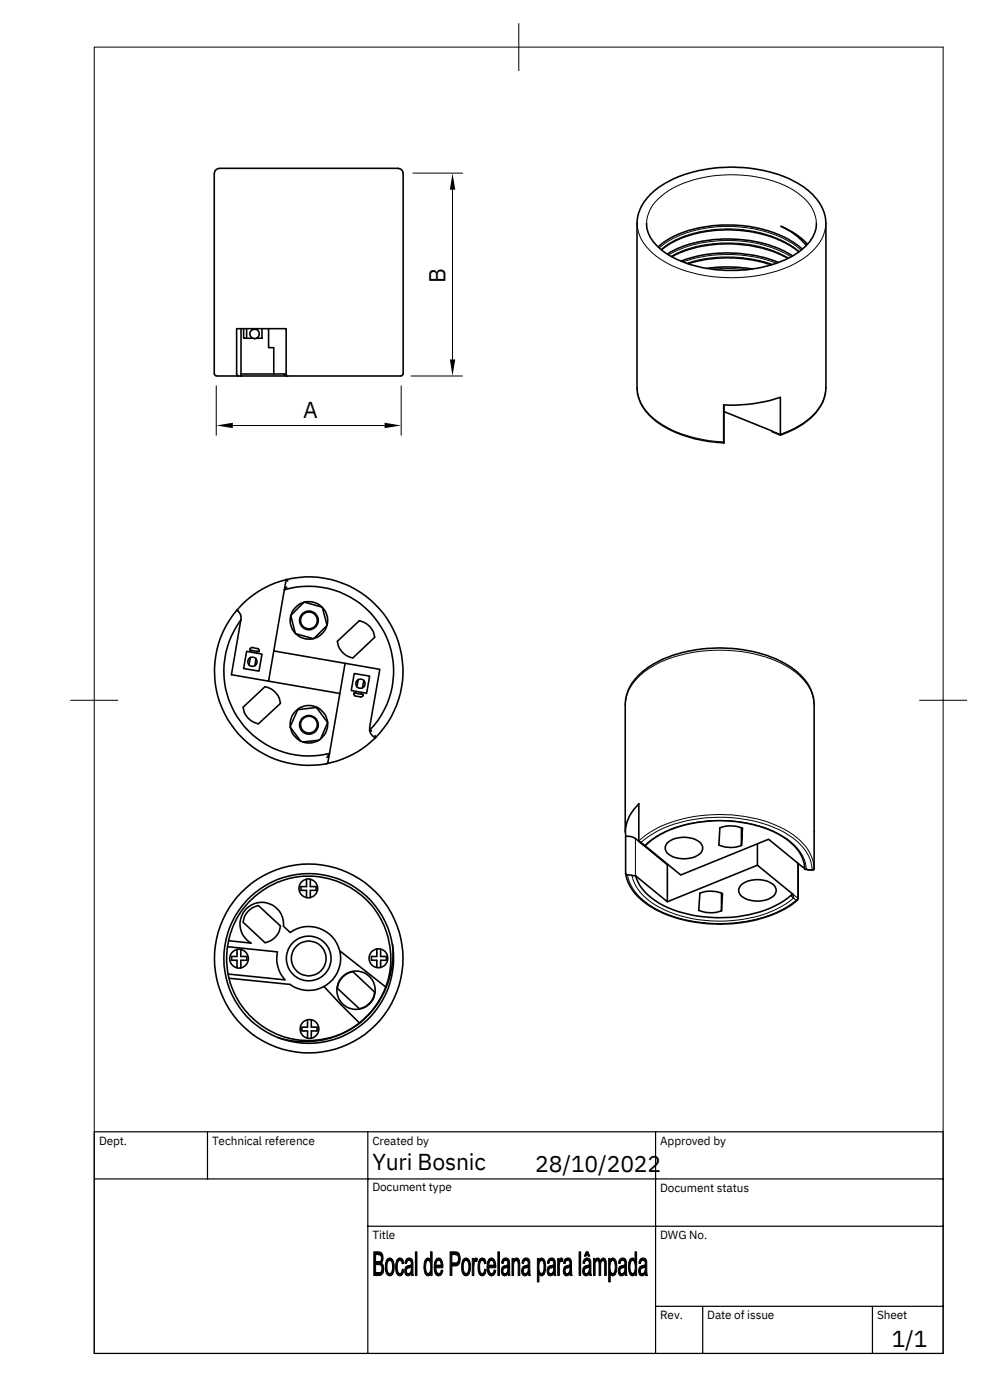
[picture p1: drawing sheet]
<svg xmlns="http://www.w3.org/2000/svg" width="210mm" height="297mm" viewBox="0 0 210 297" stroke-linecap="round" stroke-linejoin="round" font-family="sans-serif">
<defs><g id="words">
<g font-size="4.9">
<text x="94.5" y="60.1" transform="rotate(-90 94.5 60.1)">B</text>
<text x="64.3" y="88.8">A</text>
<text x="79" y="248.2">Yuri Bosnic</text>
<text x="113.6" y="248.6">28/10/2022</text>
<text x="189.2" y="285.8">1/1</text>
</g>
<g font-size="2.5">
<text x="21" y="243">Dept.</text>
<text x="45" y="243">Technical reference</text>
<text x="79" y="242.9">Created by</text>
<text x="140.1" y="243">Approved by</text>
<text x="79" y="252.7">Document type</text>
<text x="140.1" y="253">Document status</text>
<text x="79" y="263">Title</text>
<text x="140.1" y="263">DWG No.</text>
<text x="140.1" y="280">Rev.</text>
<text x="150.1" y="280">Date of issue</text>
<text x="186.1" y="280">Sheet</text>
</g>
</g></defs>
<g fill="none" stroke="#000" stroke-width=".34">
<path d="M45.5 36.7v42.7M46.5 35.8l-.5 .1-.4 .3-.1 .5M46.5 35.7h38M84.5 35.8l.5 .1 .4 .3 .1 .5M85.6 36.7v42.7M137.2 47.4a7.3 7.3 0 0 0 3.4 5.8 25.6 25.6 0 0 0 16.9 4.1 21.7 21.7 0 0 0 13.4-5 7 7 0 0 0 2.3-4.9M139.7 52.4l1.4-1.2 1.3-.8 1.5-.7 2.4-.8 5-1 4.6-.1 4.4 .5 4 1.1 2.7 1.2 2.1 1.3 1.2 1M140.3 53l1.3-.9 2.2-1.2 3.4-1.2 4.3-.8 3.7-.1 4.6 .4 3.3 .8 1.8 .7 2.1 1 2.5 1.8M141.6 53.9l2-1.1 2-.8a28.6 28.6 0 0 1 21.9 1.9l.7 .4M142.5 54.5a27.6 27.6 0 0 1 21.7-1.1l3 1.4M144.5 55.4l3.6-1.1 3.3-.5 3.7-.1 2.7 .2a29.2 29.2 0 0 1 7.4 1.8M146 56l2.3-.7 2.2-.3 4.3-.3 2.9 .2 2.2 .3 3.8 1"/>
<path d="M150 57l2.4-.3h3l4.2 .4M165.7 48.1a15.2 15.2 0 0 1 5.7 3.7M165.8 48l2 1.2 1.5 1.1 1.8 1.8M45.5 79.4l.4 .4M45.9 79.8h4.7M50.6 79.8h.5M51.1 69.8v10h9.7M51.1 79.4h9.2l.2 .3 .6 .1M51.7 69.8v2h.6v-2M52.3 71.8h1.3M54 71.8a.97 .97 0 0 1-.9-1.3 .97 .97 0 0 1 1.5-.4 .97 .97 0 0 1 .1 1.5l-.7 .3M54 71.9h.1"/>
<path d="M55.6 69.8v2h-1.2M57 69.8v4h1.1v5.6M61.1 79.8l-.4-.3v-9.7h-10.5v9.6l.1 .3 .3 .1M61.1 79.8h24M85.5 79.4l-.4 .4M153.6 87.3l10.2 4.2 .2 .2 1.6 .6M165.6 84.3a32 32 0 0 1-12 1.6v8.1v-8.1M165.6 84.3v8M165.6 92.3l3.5-1.5 2.7-1.9a9 9 0 0 0 3.5-6.6v-35.2l-.5-2.1a13.2 13.2 0 0 0-7.5-7.1 31.2 31.2 0 0 0-25.3 .5 11.6 11.6 0 0 0-6.5 7l-.3 1.7v35.2a9.7 9.7 0 0 0 5.1 7.8 27.6 27.6 0 0 0 13.3 3.9M50.2 129.5l.3 .2a1.96 1.96 0 0 1 .6 1.8v.1M51.1 131.6l-2 11.6 23 4M51.1 131.6a18 18 0 0 0-.6 20.8 18 18 0 0 0 19.4 7.5"/>
<path d="M52.3 138.2l3.3 .6-.6 3.6-3.3-.5zM53.1 139.5l-.3 1.6M53.4 138l-.1 .4M54.3 139.8l-.2 1.5M54.6 138.2l-.1 .4M54.7 137.6h-.3a.95 .95 0 0 0-1.3 .1M54.7 137.6l.3 .3v.4l-2-.3 .1-.2M58.1 138.2l-1.1 6.4M60.3 125.2a18 18 0 0 1 20.6 7.9 18 18 0 0 1-2.5 21.9M60.3 125.1l-2.2 13.1 22.5 3.9-2.2 12.3M61.1 123.3l-.4-.3-.4 2.1 .5-.5M64.5 127.8l3.9 1.1 1 3.8-2.8 2.9-3.9-1.1-1-3.9z"/>
<path d="M76.3 131.8a4 4 0 0 1 3.2 3.5M76.3 131.7l-4.7 4.4M79.5 135.2l-4.7 4.4a4 4 0 0 1-3.2-3.5M56.2 145.7l-4.6 4.4M56.3 145.7a4 4 0 0 1 3.2 3.6M59.5 149.3l-4.7 4.3a4 4 0 0 1-3.2-3.5M61.6 154.3l1.6-3.7 4-.5 2.3 3.3-1.5 3.5M61.6 154.3l2.2 3M67.7 157.1l-3.5 .4M69.9 159.9l-.5 .8M69.9 159.9l-.3 1.9-.3 .3M73.2 140.8l-3.3 19.1"/>
<path d="M75.1 147.2l.3 .5M75.1 147.3l.1-.2 1.9 .3-.1 .3-.4 .2M75.2 142.9l3.2 .6-.6 3.6-3.3-.6zM75.4 147.7l1.2 .2M75.6 146.7l-.1 .4M76 144.2l-.3 1.6M76.7 146.9v.5M77.2 144.4l-.3 1.6M78.4 155l.5 .1M78.4 155l.5 1 .8 .6M78.5 154.4l-.1 .6M79.6 156.1l.1 .5"/>
<path d="M79.7 156.6a20 20 0 0 0-5.3-32.1 20 20 0 0 0-28.7 15.3 20 20 0 0 0 23.6 22.3M79.7 156.6a20.5 20.5 0 0 1-10.4 5.5M132.7 176.6v-27.4l.3-1.8a11.4 11.4 0 0 1 6.1-6.7 31.1 31.1 0 0 1 23.3-1.7 16.1 16.1 0 0 1 9.4 6.9l.7 1.6 .3 1.7v35.2l-.2 .2h-.3M132.8 177.5v8l.3 .2 1.7 .2M132.8 177.5h.7l1.3 .4M134.8 177.9l6.8 5.6v7.9l-6.7-5.5M135.6 170.6v7.8l.1 .3 .4 .1M135.6 170.6a8.1 8.1 0 0 0-2.8 6.9M135.7 178.6l1.1 1a20.2 20.2 0 0 1 12.5-5.2 26.7 26.7 0 0 1 17.4 3.5 8.6 8.6 0 0 1 4.1 6.5l.4 .1M136.8 179.4v.2M136.9 179.5l7.6 6.2 18.6-7.6 7.2 5.9M141.6 178.9a5.8 5.8 0 0 1 7.1 0 1.65 1.65 0 0 1-.8 2.7 5.9 5.9 0 0 1-6.3-.6 1.54 1.54 0 0 1 0-2.1z"/>
<path d="M152.8 175.7a6.4 6.4 0 0 1 4.7 .1M152.8 175.7l-.3 3.6a6.4 6.4 0 0 0 4.8 .1M157.3 175.7v3.7l.2-3.7M160.7 179.1v4.5l7.5 6.1M51.6 195.7l4.6 4.4M51.6 195.7a4 4 0 0 1 3.2-3.5l4.7 4.4M59.5 196.6a4 4 0 0 1-3.2 3.5M60.1 196.6l1.4 1.3M60.2 196.6a4.6 4.6 0 0 0-6.8-4.6 4.6 4.6 0 0 0-.1 8.2l-4.8-.6M61.6 197.9a6.8 6.8 0 0 1 10.7 5.5 6.8 6.8 0 0 1-10.7 5.5l-13-1.3M65 186.6a1.99 1.99 0 0 1 2.4 1.9 1.99 1.99 0 0 1-2.4 2M65 186.6v1.6h-1.1v.8h1.1v1.5"/>
<path d="M65 186.6a1.99 1.99 0 0 0-1.6 1.9 1.99 1.99 0 0 0 1.6 2M65.8 186.6v1.6h1.3v.4a.33 .33 0 0 1-.2 .4 .33 .33 0 0 1-.3 0h-.8v1.5M132.8 185.4a10.6 10.6 0 0 0 5.7 7.3 31 31 0 0 0 20.8 2.8l1.1-.3a20.4 20.4 0 0 0 8.9-4.3v-.2M134.8 185.9h.1M134.9 185.8a10.5 10.5 0 0 0 6 6.4 28.5 28.5 0 0 0 24.5-.4l2.8-2.1M141.7 183.5h-.1M148.3 193.2a6.4 6.4 0 0 0 4.8 .1M148.5 189.6a6.4 6.4 0 0 1 4.8 0l-.2 3.7M148.5 189.5l-.2 3.7M153.1 189.5v3.8M157.2 187.9a5.8 5.8 0 0 1 7.1 0 1.65 1.65 0 0 1-.8 2.7 5.9 5.9 0 0 1-6.3-.6 1.54 1.54 0 0 1 0-2.1zM160.7 183.6l-19.1 7.8"/>
<path d="M168.2 189.7l.2 .9M169.4 183.2v7.5M170.3 184l.5 .3M170.9 184.5l.6 .1h1.1M48.3 200.9l10.6 1.1M50.3 201.5v1.5h-1.1v.8h1.1v1.6M51.1 201.5v1.5h.9a.28 .28 0 0 1 .4 .1 .28 .28 0 0 1 0 .3v.4h-1.3v1.6M58.9 202.1a7 7 0 0 0 1.6 5.9l-12.1-1.3M65.3 216.4h.8M65.3 216.4v1.6h-1.2v.3a.3 .3 0 0 0-.1 .3 .3 .3 0 0 0 .3 .2h1v1.6M65.3 216.4a1.99 1.99 0 0 0-1.3 3.1 1.99 1.99 0 0 0 3.3 0 1.99 1.99 0 0 0-1.2-3.1M66.1 216.4v1.6h.9a.26 .26 0 0 1 .3 .1 .26 .26 0 0 1 0 .3v.4h-1.2v1.6"/>
<path d="M68.8 209.4l3.5 3.8 4 3.9M71.6 209.7l4.7 4.4a4 4 0 0 0 3.2-3.5M71.6 209.7a4 4 0 0 1 3.2-3.5l4.7 4.4M72.2 201.9l9.7 7.6M76.5 216.9a17.4 17.4 0 0 0-4.1-29.5 17.4 17.4 0 0 0-24.2 17.5 17.4 17.4 0 0 0 26.9 13.1l1.4-1M76.5 217a19.2 19.2 0 0 1-17.5 3.2M80 201.4v1.6h-.8a.28 .28 0 0 0-.4 .1 .28 .28 0 0 0 0 .3v.4h1.2v1.5M80 205.3h.7M80.7 201.4a1.99 1.99 0 0 0-2.3 1.6 1.99 1.99 0 0 0 1.6 2.3M80.7 201.4a2 2 0 0 1 1.6 2 2 2 0 0 1-1.6 1.9M80.8 201.4v1.6h.9a.23 .23 0 0 1 .3 0 .23 .23 0 0 1 0 .3v.2a.34 .34 0 0 1-.2 .3 .34 .34 0 0 1-.4 0h-.6v1.5M83.3 200.5a19.4 19.4 0 0 1-6.8 16.5"/>
<path d="M88.3 265.7v5M105.8 265.7v5M123.1 265.7v5"/>
<circle cx="65.5" cy="131.7" r="1.99"/>
<circle cx="65.6" cy="131.7" r="1.78"/>
<circle cx="65.6" cy="131.7" r="4"/>
<circle cx="53.6" cy="140.4" r=".99"/>
<circle cx="65.5" cy="153.8" r="1.99"/>
<circle cx="65.6" cy="153.8" r="1.78"/>
<circle cx="65.6" cy="153.7" r="4"/>
<circle cx="76.5" cy="145.1" r=".99"/>
<circle cx="50.7" cy="203.5" r="1.99"/>
<circle cx="65.5" cy="203.4" r="20"/>
<circle cx="65.5" cy="203.4" r="3.7"/>
<circle cx="65.5" cy="203.4" r="4.8"/>
<circle cx="65.5" cy="203.4" r="18"/>
<circle cx="75.5" cy="210.1" r="4.1"/>
</g>
<g fill="none" stroke="#000" stroke-width=".21">
<path d="M20 10h180.1v277.2h-180.1zM110.1 5v10M87.6 36.7h10.5M96 40.3v36M137.2 47.4a8 8 0 0 1 3.9-6.4 26 26 0 0 1 16.8-3.8 21 21 0 0 1 12.9 5.1 7.5 7.5 0 0 1 2.4 5.1M139.9 52.6l1.2-1 1.7-1 4.1-1.6 4.2-.8 4.5-.1 4.4 .5 4.1 1.1 1.9 .8 1.8 1 2.2 1.6M140.3 53l1.6-1.3 1.5-.8 3-1.2 4.5-.9 4.4-.2 2.4 .1 2.6 .5 3.5 .9 2.9 1.3 1.7 1.1 1.2 .9M141.9 54.1a27 27 0 0 1 18.7-2.4 23.9 23.9 0 0 1 7.2 2.8M142.4 54.4a25.3 25.3 0 0 1 15.4-2.7 24.1 24.1 0 0 1 9.5 3.1M145 55.6l2.5-.8 2.1-.4 2.6-.3 3.6-.1 4.8 .6 2.7 .7 1.4 .6M145.7 55.9l2.7-.8 2.5-.4 4.8-.2 4.1 .5 4.1 1.1M151.2 57.1a34.6 34.6 0 0 1 7.2 .2"/>
<path d="M175.2 47.4a9.5 9.5 0 0 1-4.9 7.6 29.6 29.6 0 0 1-19.3 3.7 23.8 23.8 0 0 1-12.6-5 8.3 8.3 0 0 1-3.2-6.3M87.2 79.8h10.9M45.9 81.9v10.5M49.4 90.3h32.2M85.1 81.9v10.5M135.2 82.3a9.6 9.6 0 0 0 5.3 7.8 27.5 27.5 0 0 0 13.1 3.7M163.8 91.5l1.8 .7M175.2 82.3a8.9 8.9 0 0 1-4 6.9l-2.5 1.7-3.1 1.3M15 148.6h10M132.7 149.5a9.5 9.5 0 0 1 4.9-7.5 29.6 29.6 0 0 1 19.4-3.8 23.8 23.8 0 0 1 12.5 5.1 8.3 8.3 0 0 1 3.2 6.2M195.1 148.6h10M134.8 177.9v8"/>
<path d="M135.6 178.4a24.9 24.9 0 0 1 15.7-5.5 28 28 0 0 1 16.9 4.2 9.2 9.2 0 0 1 4.5 7.3M133.2 185.7a10.2 10.2 0 0 0 5.4 6.8 30.5 30.5 0 0 0 21 2.8 20.8 20.8 0 0 0 9.3-4.3M134.1 185.8a10.3 10.3 0 0 0 5.9 6.8 29.3 29.3 0 0 0 25.8-.2l2.6-1.8M167.8 190.1l1.1 1M168.9 191h.3M169.3 183.2v7.4l-1.1-.9M169.3 190.7l-.1-.1-.3 .4M171.1 184.5a9 9 0 0 0-4.9-6.9 27.6 27.6 0 0 0-18.1-3.1 20.6 20.6 0 0 0-11.3 4.9l-.7-.6a23.5 23.5 0 0 1 13.5-5.2 28.8 28.8 0 0 1 17.7 3.6 9.4 9.4 0 0 1 5 7.4M171.2 184.4l1.1 .1M79.3 265.7h1.3l.4 .3 .2 .3h-1.5v1.5l1.4 .1a.3 .3 0 0 0 .1 .5h-1.5v1.7l1.6 .1-.2 .2-.4 .3h-1.4zM80.3 266.3h.9l.1 .3v.8l-.2 .5-1.4-.1h.6a.77 .77 0 0 0 .6-.8 .77 .77 0 0 0-.6-.7zM80.3 268.4h.9l.2 .7-.1 1.1-1.6-.1h.7a.97 .97 0 0 0 .4-1.6z"/>
<path d="M82 267.5h.7a1.55 1.55 0 0 0-.6 1.9l.3 .7 .3 .2h-.7l-.2-.5v-1.5zM82.2 267.2a.91 .91 0 0 1 1 0 .91 .91 0 0 1 .4 .9v.5a2.05 2.05 0 0 1-.8 2.2l-.5-.1-.3-.4h.7a1.99 1.99 0 0 0 .5-2.4l-.4-.4h-.8zM84.2 270.3l.9-.1 .3-.8h.3a1 1 0 0 1-1.1 1.3zM84.4 267.2a.68 .68 0 0 1 1.1 .3h-.6a1.17 1.17 0 0 0-.6 1.4 1.22 1.22 0 0 0 .6 1.4h-.7l-.2-.9a3.4 3.4 0 0 1 .4-2.2zM84.9 267.5h.6l.2 .6-.4 .1-.1-.5zM86.1 268.9h1.1a1.15 1.15 0 0 0-1 .8l.2 .6h.8a.74 .74 0 0 1-.9 .4 .74 .74 0 0 1-.4-1zM86.1 267.5h.7l-.3 .1-.2 .6-.4-.1zM86.3 267.2a.82 .82 0 0 1 1-.1 .82 .82 0 0 1 .3 .9l.1 2.7h-.3l-.1-.4h-.4l.3-.5 .1-.9h-1.1l.3-.3a.61 .61 0 0 0 .8-.3 .61 .61 0 0 0-.3-.8h-.9zM86.7 270.3h.6zM88.1 265.7h.4v5h-.4zM90.2 270.3h1.2a.6 .6 0 0 1-.6 .5 .6 .6 0 0 1-.6-.5zM90.4 267.2l.5-.2 .5 .5h-.5a1.9 1.9 0 0 0-.5 2.2l.5 .6h-.7l-.2-1.1 .1-1.4z"/>
<path d="M91.4 265.7h.3v5h-.3v-.4h-.4a2.43 2.43 0 0 0-.1-2.8h.5zM92.4 270.3h.9l.3-.8 .4 .1a.95 .95 0 0 1-1.3 1.1zM92.4 267.5h.7l-.4 .2-.2 .9h1.5v.5h-1.5l.2 .9 .4 .3h-.7l-.2-.6v-1.4zM92.6 267.2a.83 .83 0 0 1 .9 0 .83 .83 0 0 1 .4 .8l.1 .6h-1.5h1.1l-.2-1-1-.1zM95.5 265.7h1.5l.5 .6h-1.6v1.8h1.6l-.5 .5-1.1 .1v2h-.4zM96.6 266.3h.9a2.38 2.38 0 0 1 0 1.8h-1.6h.7a1.02 1.02 0 0 0 .4-1.7zM98.2 267.5h.7a1.55 1.55 0 0 0-.6 1.9l.3 .7 .3 .2h-.7l-.2-.5v-1.5zM98.4 267.2a.91 .91 0 0 1 1 0 .91 .91 0 0 1 .4 .9v.5a2.05 2.05 0 0 1-.8 2.2l-.5-.1-.3-.4h.7a1.99 1.99 0 0 0 .5-2.4l-.4-.4h-.8zM100.2 267.1h.4v.5h.4l-.2 .1-.2 .5v2.5h-.4zM100.8 267l.5 .1-.1 .7-.6-.2zM101.7 270.3h.8l.3-.9h.4a1.12 1.12 0 0 1-1 1.4zM101.9 267.2a.68 .68 0 0 1 1.1 .3h-.6a1.4 1.4 0 0 0-.6 1.7l.1 .8 .4 .3h-.6l-.3-1.1a2.9 2.9 0 0 1 .5-2z"/>
<path d="M102.4 267.5h.6l.1 .6-.3 .1-.2-.5zM103.6 267.5h.7l-.4 .2-.2 .9h1.5v.5h-1.5l.2 .9 .4 .3h-.7l-.1-.3-.1-1.4zM103.6 270.3h.9l.2-.3 .1-.5 .4 .1a.95 .95 0 0 1-1.3 1.1zM103.9 267.1a.91 .91 0 0 1 1 .1 .91 .91 0 0 1 .3 .9v.5h-1.5h1.1v-.6l-.3-.5h-.9zM105.6 265.7h.4v5h-.4zM106.6 267.5h.7l-.3 .1-.2 .6-.4-.1zM106.6 268.9h1.1a1.15 1.15 0 0 0-1 .8l.3 .6h.8a.75 .75 0 0 1-1 .4 .75 .75 0 0 1-.4-.9zM106.9 267.1a.87 .87 0 0 1 1 .1 .87 .87 0 0 1 .2 1l.1 2.5h-.3l-.1-.4h-.4l.3-.5 .1-.9h-1.1l.2-.2a.68 .68 0 0 0 .7-.3 .68 .68 0 0 0 0-.8l-1-.1zM107.2 270.3h.6zM108.6 267.1h.3v.5h.4l-.3 .9v2.2h-.4zM109 267.5h.5zM109.3 267.1a.73 .73 0 0 1 .8 .1 .73 .73 0 0 1 .2 .8v2.7h-.3l-.1-2.8-.3-.4h-.6z"/>
<path d="M110.9 267.5h.7l-.4 .2-.1 .5-.3-.1zM110.9 268.9h1.1a1.15 1.15 0 0 0-.9 .8l.2 .6h.7a.74 .74 0 0 1-.9 .4 .74 .74 0 0 1-.4-1zM111.2 267.1a.84 .84 0 0 1 1 .1 .84 .84 0 0 1 .2 1l.1 2.5h-.3l-.1-.4h-.4l.3-.5 .1-.9h-1.1l.2-.2a.68 .68 0 0 0 .8-.3 .68 .68 0 0 0 0-.8l-1.1-.1zM111.4 270.3h.7zM114 267.1h.4v.4l.3 .1a2.66 2.66 0 0 0 0 2.7h.8h-1.1v1.8h-.4zM114.4 270.3h1.1a.58 .58 0 0 1-.6 .5 .58 .58 0 0 1-.5-.5zM114.4 267.4l.5 .1-.2 .1-.3-.1zM114.7 267.1a.88 .88 0 0 1 1 1.1l.1 1.4-.3 .7h-.6a1.73 1.73 0 0 0 .5-1.9l-.3-.9-.7-.1zM116.3 268.9h1.1a1.15 1.15 0 0 0-1 .8l.3 .6h.8a.74 .74 0 0 1-1 .4 .74 .74 0 0 1-.4-1zM116.3 267.5h.7l-.3 .1-.2 .6-.4-.1zM116.5 267.2a.82 .82 0 0 1 1-.1 .82 .82 0 0 1 .3 .9l.1 2.7h-.3l-.1-.4h-.4l.3-.5 .1-.9h-1.1l.3-.3a.61 .61 0 0 0 .8-.3 .61 .61 0 0 0-.3-.8h-.9zM116.9 270.3h.6z"/>
<path d="M118.4 267.1h.2v.5h.5l-.3 .2-.1 .4v2.5h-.3zM118.9 267l.5 .1-.1 .7-.7-.2zM119.7 267.5h.8a.59 .59 0 0 0-.6 .7l-.3-.1zM119.8 268.9h1.1a1.15 1.15 0 0 0-1 .8l.1 .5 .9 .1a.74 .74 0 0 1-1 .4 .74 .74 0 0 1-.4-1zM120 267.1a.84 .84 0 0 1 1.1 .1 .84 .84 0 0 1 .2 1l.1 2.5h-.4v-.4h-.4l.3-.5v-.9h-1.1l.3-.2a.68 .68 0 0 0 .7-.3 .68 .68 0 0 0 0-.8l-1.1-.1zM120.3 270.3h.7zM122.9 265.7h.3v5h-.3zM123.9 267.5h.7a.59 .59 0 0 0-.6 .7l-.3-.1zM123.9 268.9h1.1a1.14 1.14 0 0 0-1 .8l.3 .6h.7a.74 .74 0 0 1-1 .4 .74 .74 0 0 1-.4-1l.1-.4zM124.1 267.2a.82 .82 0 0 1 .9-.1 .82 .82 0 0 1 .4 .9l.1 2.7h-.4v-.4h-.5l.4-.6v-.8h-1.1l.3-.2a.66 .66 0 0 0 .7-.3 .66 .66 0 0 0 0-.8l-1-.1zM124.4 265.7h.4l-.4 .9h-.4zM124.4 270.3h.7z"/>
<path d="M124.8 265.7l.4 .9h-.4l-.2-.5zM125.9 267.1h.3v.5h.3l-.2 .6v2.5h-.4zM126.3 267.5h.4l-.5 .1zM126.5 267.1l.6-.1 .3 .6-1.1-.1zM127 267.6l.9-.1-.3 .3-.1 .4v2.5h-.4zM127.7 267.1a.64 .64 0 0 1 .7 .1 .64 .64 0 0 1 .2 .6v2.9h-.3v-2.6l-.2-.5-.6-.1zM129.2 267.1h.3v.4l.3 .1a2.43 2.43 0 0 0 .1 2.7h.7h-1.1v1.8h-.3zM129.5 270.3h1.1a.58 .58 0 0 1-.5 .5 .58 .58 0 0 1-.6-.5zM129.5 267.4l.5 .1-.2 .1-.3-.1zM129.7 267.1a.81 .81 0 0 1 .8 .1 .81 .81 0 0 1 .3 .8l.1 1.3-.2 .8-.1 .2h-.6a2.09 2.09 0 0 0 .5-2.3l-.3-.5-.7-.1zM131.4 267.5h.7a.59 .59 0 0 0-.5 .7l-.4-.1zM131.5 268.9h1a1.15 1.15 0 0 0-.9 .8l.1 .5 .8 .1a.74 .74 0 0 1-.9 .4 .74 .74 0 0 1-.4-1z"/>
<path d="M131.7 267.1a.84 .84 0 0 1 1 .1 .84 .84 0 0 1 .2 1l.2 2.5h-.4l-.1-.4h-.4l.3-.5 .1-.9h-1.1l.2-.2a.68 .68 0 0 0 .8-.3 .68 .68 0 0 0 0-.8l-1.1-.1zM132 270.3h.6zM133.6 270.3h1.2a.6 .6 0 0 1-.6 .5 .6 .6 0 0 1-.6-.5zM133.9 267.1l.4-.1 .5 .5h-.6a1.98 1.98 0 0 0-.4 2.2l.2 .5 .2 .1h-.6l-.2-1.2a2.71 2.71 0 0 1 .5-2zM134.8 265.7h.3v5h-.3v-.4h-.4a2.34 2.34 0 0 0-.1-2.8h.5zM135.7 267.5h.7a.59 .59 0 0 0-.5 .7l-.3-.1zM135.8 268.9h1.1a1.15 1.15 0 0 0-1 .8l.1 .5 .9 .1a.74 .74 0 0 1-1 .4 .74 .74 0 0 1-.4-1zM135.9 267.2a.86 .86 0 0 1 1.1 0 .86 .86 0 0 1 .3 1l.1 2.5h-.4v-.4h-.5l.3-.4 .1-1h-1.1l.3-.2a.68 .68 0 0 0 .7-.3 .68 .68 0 0 0 0-.8l-1.1-.1zM136.3 270.3h.7z"/>
</g>
<path d="M20 240.2h180.1v47h-180.1zM20 250.2h180.1M44 240.2v10M78.1 240.2v47M139.1 240.2v47M78.1 260.3h122M139.1 277.2h61M149.1 277.2v10M185.1 277.2v10" fill="none" stroke="#000" stroke-width=".25"/>
<g fill="#000">
<path d="M96 36.7l.6 3.6h-1.1zM95.5 76.3h1.1l-.6 3.5zM45.9 90.3l3.5-.6v1.2zM81.6 89.7l3.5 .6-3.5 .6z"/>
<path d="M79.3 265.7h1.3l.4 .3 .2 .3h-1.5v1.5l1.4 .1a.3 .3 0 0 0 .1 .5h-1.5v1.7l1.6 .1-.2 .2-.4 .3h-1.4z" fill-rule="evenodd"/>
<path d="M79.3 265.7h1.3l.4 .3 .2 .3h-1.5v1.5l1.4 .1a.3 .3 0 0 0 .1 .5h-1.5v1.7l1.6 .1-.2 .2-.4 .3h-1.4z" fill-rule="evenodd"/>
<path d="M80.3 266.3h.9l.1 .3v.8l-.2 .5-1.4-.1h.6a.77 .77 0 0 0 .6-.8 .77 .77 0 0 0-.6-.7z" fill-rule="evenodd"/>
<path d="M80.3 266.3h.9l.1 .3v.8l-.2 .5-1.4-.1h.6a.77 .77 0 0 0 .6-.8 .77 .77 0 0 0-.6-.7z" fill-rule="evenodd"/>
<path d="M80.3 268.4h.9l.2 .7-.1 1.1-1.6-.1h.7a.97 .97 0 0 0 .4-1.6z" fill-rule="evenodd"/>
<path d="M80.3 268.4h.9l.2 .7-.1 1.1-1.6-.1h.7a.97 .97 0 0 0 .4-1.6z" fill-rule="evenodd"/>
<path d="M82 267.5h.7a1.55 1.55 0 0 0-.6 1.9l.3 .7 .3 .2h-.7l-.2-.5v-1.5z" fill-rule="evenodd"/>
<path d="M82 267.5h.7a1.55 1.55 0 0 0-.6 1.9l.3 .7 .3 .2h-.7l-.2-.5v-1.5z" fill-rule="evenodd"/>
<path d="M82.2 267.2a.91 .91 0 0 1 1 0 .91 .91 0 0 1 .4 .9v.5a2.05 2.05 0 0 1-.8 2.2l-.5-.1-.3-.4h.7a1.99 1.99 0 0 0 .5-2.4l-.4-.4h-.8z" fill-rule="evenodd"/>
<path d="M82.2 267.2a.91 .91 0 0 1 1 0 .91 .91 0 0 1 .4 .9v.5a2.05 2.05 0 0 1-.8 2.2l-.5-.1-.3-.4h.7a1.99 1.99 0 0 0 .5-2.4l-.4-.4h-.8z" fill-rule="evenodd"/>
<path d="M84.4 267.2a.68 .68 0 0 1 1.1 .3h-.6a1.17 1.17 0 0 0-.6 1.4 1.22 1.22 0 0 0 .6 1.4h-.7l-.2-.9a3.4 3.4 0 0 1 .4-2.2z" fill-rule="evenodd"/>
<path d="M84.4 267.2a.68 .68 0 0 1 1.1 .3h-.6a1.17 1.17 0 0 0-.6 1.4 1.22 1.22 0 0 0 .6 1.4h-.7l-.2-.9a3.4 3.4 0 0 1 .4-2.2z" fill-rule="evenodd"/>
<path d="M84.2 270.3l.9-.1 .3-.8h.3a1 1 0 0 1-1.1 1.3z" fill-rule="evenodd"/>
<path d="M84.2 270.3l.9-.1 .3-.8h.3a1 1 0 0 1-1.1 1.3z" fill-rule="evenodd"/>
<path d="M84.9 267.5h.6l.2 .6-.4 .1-.1-.5z" fill-rule="evenodd"/>
<path d="M84.9 267.5h.6l.2 .6-.4 .1-.1-.5z" fill-rule="evenodd"/>
<path d="M86.1 267.5h.7l-.3 .1-.2 .6-.4-.1z" fill-rule="evenodd"/>
<path d="M86.1 267.5h.7l-.3 .1-.2 .6-.4-.1z" fill-rule="evenodd"/>
<path d="M86.1 268.9h1.1a1.15 1.15 0 0 0-1 .8l.2 .6h.8a.74 .74 0 0 1-.9 .4 .74 .74 0 0 1-.4-1z" fill-rule="evenodd"/>
<path d="M86.1 268.9h1.1a1.15 1.15 0 0 0-1 .8l.2 .6h.8a.74 .74 0 0 1-.9 .4 .74 .74 0 0 1-.4-1z" fill-rule="evenodd"/>
<path d="M86.3 267.2a.82 .82 0 0 1 1-.1 .82 .82 0 0 1 .3 .9l.1 2.7h-.3l-.1-.4h-.4l.3-.5 .1-.9h-1.1l.3-.3a.61 .61 0 0 0 .8-.3 .61 .61 0 0 0-.3-.8h-.9z" fill-rule="evenodd"/>
<path d="M86.3 267.2a.82 .82 0 0 1 1-.1 .82 .82 0 0 1 .3 .9l.1 2.7h-.3l-.1-.4h-.4l.3-.5 .1-.9h-1.1l.3-.3a.61 .61 0 0 0 .8-.3 .61 .61 0 0 0-.3-.8h-.9z" fill-rule="evenodd"/>
<path d="M86.7 270.3h.6z" fill-rule="evenodd"/>
<path d="M86.7 270.3h.6z" fill-rule="evenodd"/>
<path d="M90.4 267.2l.5-.2 .5 .5h-.5a1.9 1.9 0 0 0-.5 2.2l.5 .6h-.7l-.2-1.1 .1-1.4z" fill-rule="evenodd"/>
<path d="M90.4 267.2l.5-.2 .5 .5h-.5a1.9 1.9 0 0 0-.5 2.2l.5 .6h-.7l-.2-1.1 .1-1.4z" fill-rule="evenodd"/>
<path d="M90.2 270.3h1.2a.6 .6 0 0 1-.6 .5 .6 .6 0 0 1-.6-.5z" fill-rule="evenodd"/>
<path d="M90.2 270.3h1.2a.6 .6 0 0 1-.6 .5 .6 .6 0 0 1-.6-.5z" fill-rule="evenodd"/>
<path d="M91.4 265.7h.3v5h-.3v-.4h-.4a2.43 2.43 0 0 0-.1-2.8h.5z" fill-rule="evenodd"/>
<path d="M91.4 265.7h.3v5h-.3v-.4h-.4a2.43 2.43 0 0 0-.1-2.8h.5z" fill-rule="evenodd"/>
<path d="M92.4 267.5h.7l-.4 .2-.2 .9h1.5v.5h-1.5l.2 .9 .4 .3h-.7l-.2-.6v-1.4z" fill-rule="evenodd"/>
<path d="M92.4 267.5h.7l-.4 .2-.2 .9h1.5v.5h-1.5l.2 .9 .4 .3h-.7l-.2-.6v-1.4z" fill-rule="evenodd"/>
<path d="M92.6 267.2a.83 .83 0 0 1 .9 0 .83 .83 0 0 1 .4 .8l.1 .6h-1.5h1.1l-.2-1-1-.1z" fill-rule="evenodd"/>
<path d="M92.6 267.2a.83 .83 0 0 1 .9 0 .83 .83 0 0 1 .4 .8l.1 .6h-1.5h1.1l-.2-1-1-.1z" fill-rule="evenodd"/>
<path d="M92.4 270.3h.9l.3-.8 .4 .1a.95 .95 0 0 1-1.3 1.1z" fill-rule="evenodd"/>
<path d="M92.4 270.3h.9l.3-.8 .4 .1a.95 .95 0 0 1-1.3 1.1z" fill-rule="evenodd"/>
<path d="M95.5 265.7h1.5l.5 .6h-1.6v1.8h1.6l-.5 .5-1.1 .1v2h-.4z" fill-rule="evenodd"/>
<path d="M95.5 265.7h1.5l.5 .6h-1.6v1.8h1.6l-.5 .5-1.1 .1v2h-.4z" fill-rule="evenodd"/>
<path d="M96.6 266.3h.9a2.38 2.38 0 0 1 0 1.8h-1.6h.7a1.02 1.02 0 0 0 .4-1.7z" fill-rule="evenodd"/>
<path d="M96.6 266.3h.9a2.38 2.38 0 0 1 0 1.8h-1.6h.7a1.02 1.02 0 0 0 .4-1.7z" fill-rule="evenodd"/>
<path d="M98.2 267.5h.7a1.55 1.55 0 0 0-.6 1.9l.3 .7 .3 .2h-.7l-.2-.5v-1.5z" fill-rule="evenodd"/>
<path d="M98.2 267.5h.7a1.55 1.55 0 0 0-.6 1.9l.3 .7 .3 .2h-.7l-.2-.5v-1.5z" fill-rule="evenodd"/>
<path d="M98.4 267.2a.91 .91 0 0 1 1 0 .91 .91 0 0 1 .4 .9v.5a2.05 2.05 0 0 1-.8 2.2l-.5-.1-.3-.4h.7a1.99 1.99 0 0 0 .5-2.4l-.4-.4h-.8z" fill-rule="evenodd"/>
<path d="M98.4 267.2a.91 .91 0 0 1 1 0 .91 .91 0 0 1 .4 .9v.5a2.05 2.05 0 0 1-.8 2.2l-.5-.1-.3-.4h.7a1.99 1.99 0 0 0 .5-2.4l-.4-.4h-.8z" fill-rule="evenodd"/>
<path d="M100.2 267.1h.4v.5h.4l-.2 .1-.2 .5v2.5h-.4z" fill-rule="evenodd"/>
<path d="M100.2 267.1h.4v.5h.4l-.2 .1-.2 .5v2.5h-.4z" fill-rule="evenodd"/>
<path d="M100.8 267l.5 .1-.1 .7-.6-.2z" fill-rule="evenodd"/>
<path d="M100.8 267l.5 .1-.1 .7-.6-.2z" fill-rule="evenodd"/>
<path d="M101.9 267.2a.68 .68 0 0 1 1.1 .3h-.6a1.4 1.4 0 0 0-.6 1.7l.1 .8 .4 .3h-.6l-.3-1.1a2.9 2.9 0 0 1 .5-2z" fill-rule="evenodd"/>
<path d="M101.9 267.2a.68 .68 0 0 1 1.1 .3h-.6a1.4 1.4 0 0 0-.6 1.7l.1 .8 .4 .3h-.6l-.3-1.1a2.9 2.9 0 0 1 .5-2z" fill-rule="evenodd"/>
<path d="M101.7 270.3h.8l.3-.9h.4a1.12 1.12 0 0 1-1 1.4z" fill-rule="evenodd"/>
<path d="M101.7 270.3h.8l.3-.9h.4a1.12 1.12 0 0 1-1 1.4z" fill-rule="evenodd"/>
<path d="M102.4 267.5h.6l.1 .6-.3 .1-.2-.5z" fill-rule="evenodd"/>
<path d="M102.4 267.5h.6l.1 .6-.3 .1-.2-.5z" fill-rule="evenodd"/>
<path d="M103.6 267.5h.7l-.4 .2-.2 .9h1.5v.5h-1.5l.2 .9 .4 .3h-.7l-.1-.3-.1-1.4z" fill-rule="evenodd"/>
<path d="M103.6 267.5h.7l-.4 .2-.2 .9h1.5v.5h-1.5l.2 .9 .4 .3h-.7l-.1-.3-.1-1.4z" fill-rule="evenodd"/>
<path d="M103.9 267.1a.91 .91 0 0 1 1 .1 .91 .91 0 0 1 .3 .9v.5h-1.5h1.1v-.6l-.3-.5h-.9z" fill-rule="evenodd"/>
<path d="M103.9 267.1a.91 .91 0 0 1 1 .1 .91 .91 0 0 1 .3 .9v.5h-1.5h1.1v-.6l-.3-.5h-.9z" fill-rule="evenodd"/>
<path d="M103.6 270.3h.9l.2-.3 .1-.5 .4 .1a.95 .95 0 0 1-1.3 1.1z" fill-rule="evenodd"/>
<path d="M103.6 270.3h.9l.2-.3 .1-.5 .4 .1a.95 .95 0 0 1-1.3 1.1z" fill-rule="evenodd"/>
<path d="M106.6 267.5h.7l-.3 .1-.2 .6-.4-.1z" fill-rule="evenodd"/>
<path d="M106.6 267.5h.7l-.3 .1-.2 .6-.4-.1z" fill-rule="evenodd"/>
<path d="M106.6 268.9h1.1a1.15 1.15 0 0 0-1 .8l.3 .6h.8a.75 .75 0 0 1-1 .4 .75 .75 0 0 1-.4-.9z" fill-rule="evenodd"/>
<path d="M106.6 268.9h1.1a1.15 1.15 0 0 0-1 .8l.3 .6h.8a.75 .75 0 0 1-1 .4 .75 .75 0 0 1-.4-.9z" fill-rule="evenodd"/>
<path d="M106.9 267.1a.87 .87 0 0 1 1 .1 .87 .87 0 0 1 .2 1l.1 2.5h-.3l-.1-.4h-.4l.3-.5 .1-.9h-1.1l.2-.2a.68 .68 0 0 0 .7-.3 .68 .68 0 0 0 0-.8l-1-.1z" fill-rule="evenodd"/>
<path d="M106.9 267.1a.87 .87 0 0 1 1 .1 .87 .87 0 0 1 .2 1l.1 2.5h-.3l-.1-.4h-.4l.3-.5 .1-.9h-1.1l.2-.2a.68 .68 0 0 0 .7-.3 .68 .68 0 0 0 0-.8l-1-.1z" fill-rule="evenodd"/>
<path d="M107.2 270.3h.6z" fill-rule="evenodd"/>
<path d="M107.2 270.3h.6z" fill-rule="evenodd"/>
<path d="M108.6 267.1h.3v.5h.4l-.3 .9v2.2h-.4z" fill-rule="evenodd"/>
<path d="M108.6 267.1h.3v.5h.4l-.3 .9v2.2h-.4z" fill-rule="evenodd"/>
<path d="M109 267.5h.5z" fill-rule="evenodd"/>
<path d="M109 267.5h.5z" fill-rule="evenodd"/>
<path d="M109.3 267.1a.73 .73 0 0 1 .8 .1 .73 .73 0 0 1 .2 .8v2.7h-.3l-.1-2.8-.3-.4h-.6z" fill-rule="evenodd"/>
<path d="M109.3 267.1a.73 .73 0 0 1 .8 .1 .73 .73 0 0 1 .2 .8v2.7h-.3l-.1-2.8-.3-.4h-.6z" fill-rule="evenodd"/>
<path d="M110.9 267.5h.7l-.4 .2-.1 .5-.3-.1z" fill-rule="evenodd"/>
<path d="M110.9 267.5h.7l-.4 .2-.1 .5-.3-.1z" fill-rule="evenodd"/>
<path d="M110.9 268.9h1.1a1.15 1.15 0 0 0-.9 .8l.2 .6h.7a.74 .74 0 0 1-.9 .4 .74 .74 0 0 1-.4-1z" fill-rule="evenodd"/>
<path d="M110.9 268.9h1.1a1.15 1.15 0 0 0-.9 .8l.2 .6h.7a.74 .74 0 0 1-.9 .4 .74 .74 0 0 1-.4-1z" fill-rule="evenodd"/>
<path d="M111.2 267.1a.84 .84 0 0 1 1 .1 .84 .84 0 0 1 .2 1l.1 2.5h-.3l-.1-.4h-.4l.3-.5 .1-.9h-1.1l.2-.2a.68 .68 0 0 0 .8-.3 .68 .68 0 0 0 0-.8l-1.1-.1z" fill-rule="evenodd"/>
<path d="M111.2 267.1a.84 .84 0 0 1 1 .1 .84 .84 0 0 1 .2 1l.1 2.5h-.3l-.1-.4h-.4l.3-.5 .1-.9h-1.1l.2-.2a.68 .68 0 0 0 .8-.3 .68 .68 0 0 0 0-.8l-1.1-.1z" fill-rule="evenodd"/>
<path d="M111.4 270.3h.7z" fill-rule="evenodd"/>
<path d="M111.4 270.3h.7z" fill-rule="evenodd"/>
<path d="M114 267.1h.4v.4l.3 .1a2.66 2.66 0 0 0 0 2.7h.8h-1.1v1.8h-.4z" fill-rule="evenodd"/>
<path d="M114 267.1h.4v.4l.3 .1a2.66 2.66 0 0 0 0 2.7h.8h-1.1v1.8h-.4z" fill-rule="evenodd"/>
<path d="M114.4 267.4l.5 .1-.2 .1-.3-.1z" fill-rule="evenodd"/>
<path d="M114.4 267.4l.5 .1-.2 .1-.3-.1z" fill-rule="evenodd"/>
<path d="M114.7 267.1a.88 .88 0 0 1 1 1.1l.1 1.4-.3 .7h-.6a1.73 1.73 0 0 0 .5-1.9l-.3-.9-.7-.1z" fill-rule="evenodd"/>
<path d="M114.7 267.1a.88 .88 0 0 1 1 1.1l.1 1.4-.3 .7h-.6a1.73 1.73 0 0 0 .5-1.9l-.3-.9-.7-.1z" fill-rule="evenodd"/>
<path d="M114.4 270.3h1.1a.58 .58 0 0 1-.6 .5 .58 .58 0 0 1-.5-.5z" fill-rule="evenodd"/>
<path d="M114.4 270.3h1.1a.58 .58 0 0 1-.6 .5 .58 .58 0 0 1-.5-.5z" fill-rule="evenodd"/>
<path d="M116.3 267.5h.7l-.3 .1-.2 .6-.4-.1z" fill-rule="evenodd"/>
<path d="M116.3 267.5h.7l-.3 .1-.2 .6-.4-.1z" fill-rule="evenodd"/>
<path d="M116.3 268.9h1.1a1.15 1.15 0 0 0-1 .8l.3 .6h.8a.74 .74 0 0 1-1 .4 .74 .74 0 0 1-.4-1z" fill-rule="evenodd"/>
<path d="M116.3 268.9h1.1a1.15 1.15 0 0 0-1 .8l.3 .6h.8a.74 .74 0 0 1-1 .4 .74 .74 0 0 1-.4-1z" fill-rule="evenodd"/>
<path d="M116.5 267.2a.82 .82 0 0 1 1-.1 .82 .82 0 0 1 .3 .9l.1 2.7h-.3l-.1-.4h-.4l.3-.5 .1-.9h-1.1l.3-.3a.61 .61 0 0 0 .8-.3 .61 .61 0 0 0-.3-.8h-.9z" fill-rule="evenodd"/>
<path d="M116.5 267.2a.82 .82 0 0 1 1-.1 .82 .82 0 0 1 .3 .9l.1 2.7h-.3l-.1-.4h-.4l.3-.5 .1-.9h-1.1l.3-.3a.61 .61 0 0 0 .8-.3 .61 .61 0 0 0-.3-.8h-.9z" fill-rule="evenodd"/>
<path d="M116.9 270.3h.6z" fill-rule="evenodd"/>
<path d="M116.9 270.3h.6z" fill-rule="evenodd"/>
<path d="M118.4 267.1h.2v.5h.5l-.3 .2-.1 .4v2.5h-.3z" fill-rule="evenodd"/>
<path d="M118.4 267.1h.2v.5h.5l-.3 .2-.1 .4v2.5h-.3z" fill-rule="evenodd"/>
<path d="M118.9 267l.5 .1-.1 .7-.7-.2z" fill-rule="evenodd"/>
<path d="M118.9 267l.5 .1-.1 .7-.7-.2z" fill-rule="evenodd"/>
<path d="M119.7 267.5h.8a.59 .59 0 0 0-.6 .7l-.3-.1z" fill-rule="evenodd"/>
<path d="M119.7 267.5h.8a.59 .59 0 0 0-.6 .7l-.3-.1z" fill-rule="evenodd"/>
<path d="M119.8 268.9h1.1a1.15 1.15 0 0 0-1 .8l.1 .5 .9 .1a.74 .74 0 0 1-1 .4 .74 .74 0 0 1-.4-1z" fill-rule="evenodd"/>
<path d="M119.8 268.9h1.1a1.15 1.15 0 0 0-1 .8l.1 .5 .9 .1a.74 .74 0 0 1-1 .4 .74 .74 0 0 1-.4-1z" fill-rule="evenodd"/>
<path d="M120 267.1a.84 .84 0 0 1 1.1 .1 .84 .84 0 0 1 .2 1l.1 2.5h-.4v-.4h-.4l.3-.5v-.9h-1.1l.3-.2a.68 .68 0 0 0 .7-.3 .68 .68 0 0 0 0-.8l-1.1-.1z" fill-rule="evenodd"/>
<path d="M120 267.1a.84 .84 0 0 1 1.1 .1 .84 .84 0 0 1 .2 1l.1 2.5h-.4v-.4h-.4l.3-.5v-.9h-1.1l.3-.2a.68 .68 0 0 0 .7-.3 .68 .68 0 0 0 0-.8l-1.1-.1z" fill-rule="evenodd"/>
<path d="M120.3 270.3h.7z" fill-rule="evenodd"/>
<path d="M120.3 270.3h.7z" fill-rule="evenodd"/>
<path d="M123.9 267.5h.7a.59 .59 0 0 0-.6 .7l-.3-.1z" fill-rule="evenodd"/>
<path d="M123.9 267.5h.7a.59 .59 0 0 0-.6 .7l-.3-.1z" fill-rule="evenodd"/>
<path d="M123.9 268.9h1.1a1.14 1.14 0 0 0-1 .8l.3 .6h.7a.74 .74 0 0 1-1 .4 .74 .74 0 0 1-.4-1l.1-.4z" fill-rule="evenodd"/>
<path d="M123.9 268.9h1.1a1.14 1.14 0 0 0-1 .8l.3 .6h.7a.74 .74 0 0 1-1 .4 .74 .74 0 0 1-.4-1l.1-.4z" fill-rule="evenodd"/>
<path d="M124.4 270.3h.7z" fill-rule="evenodd"/>
<path d="M124.4 270.3h.7z" fill-rule="evenodd"/>
<path d="M124.1 267.2a.82 .82 0 0 1 .9-.1 .82 .82 0 0 1 .4 .9l.1 2.7h-.4v-.4h-.5l.4-.6v-.8h-1.1l.3-.2a.66 .66 0 0 0 .7-.3 .66 .66 0 0 0 0-.8l-1-.1z" fill-rule="evenodd"/>
<path d="M124.1 267.2a.82 .82 0 0 1 .9-.1 .82 .82 0 0 1 .4 .9l.1 2.7h-.4v-.4h-.5l.4-.6v-.8h-1.1l.3-.2a.66 .66 0 0 0 .7-.3 .66 .66 0 0 0 0-.8l-1-.1z" fill-rule="evenodd"/>
<path d="M124.4 265.7h.4l-.4 .9h-.4z" fill-rule="evenodd"/>
<path d="M124.4 265.7h.4l-.4 .9h-.4z" fill-rule="evenodd"/>
<path d="M124.8 265.7l.4 .9h-.4l-.2-.5z" fill-rule="evenodd"/>
<path d="M124.8 265.7l.4 .9h-.4l-.2-.5z" fill-rule="evenodd"/>
<path d="M125.9 267.1h.3v.5h.3l-.2 .6v2.5h-.4z" fill-rule="evenodd"/>
<path d="M125.9 267.1h.3v.5h.3l-.2 .6v2.5h-.4z" fill-rule="evenodd"/>
<path d="M126.3 267.5h.4l-.5 .1z" fill-rule="evenodd"/>
<path d="M126.3 267.5h.4l-.5 .1z" fill-rule="evenodd"/>
<path d="M126.5 267.1l.6-.1 .3 .6-1.1-.1z" fill-rule="evenodd"/>
<path d="M126.5 267.1l.6-.1 .3 .6-1.1-.1z" fill-rule="evenodd"/>
<path d="M127 267.6l.9-.1-.3 .3-.1 .4v2.5h-.4z" fill-rule="evenodd"/>
<path d="M127 267.6l.9-.1-.3 .3-.1 .4v2.5h-.4z" fill-rule="evenodd"/>
<path d="M127.7 267.1a.64 .64 0 0 1 .7 .1 .64 .64 0 0 1 .2 .6v2.9h-.3v-2.6l-.2-.5-.6-.1z" fill-rule="evenodd"/>
<path d="M127.7 267.1a.64 .64 0 0 1 .7 .1 .64 .64 0 0 1 .2 .6v2.9h-.3v-2.6l-.2-.5-.6-.1z" fill-rule="evenodd"/>
<path d="M129.2 267.1h.3v.4l.3 .1a2.43 2.43 0 0 0 .1 2.7h.7h-1.1v1.8h-.3z" fill-rule="evenodd"/>
<path d="M129.2 267.1h.3v.4l.3 .1a2.43 2.43 0 0 0 .1 2.7h.7h-1.1v1.8h-.3z" fill-rule="evenodd"/>
<path d="M129.5 267.4l.5 .1-.2 .1-.3-.1z" fill-rule="evenodd"/>
<path d="M129.5 267.4l.5 .1-.2 .1-.3-.1z" fill-rule="evenodd"/>
<path d="M129.7 267.1a.81 .81 0 0 1 .8 .1 .81 .81 0 0 1 .3 .8l.1 1.3-.2 .8-.1 .2h-.6a2.09 2.09 0 0 0 .5-2.3l-.3-.5-.7-.1z" fill-rule="evenodd"/>
<path d="M129.7 267.1a.81 .81 0 0 1 .8 .1 .81 .81 0 0 1 .3 .8l.1 1.3-.2 .8-.1 .2h-.6a2.09 2.09 0 0 0 .5-2.3l-.3-.5-.7-.1z" fill-rule="evenodd"/>
<path d="M129.5 270.3h1.1a.58 .58 0 0 1-.5 .5 .58 .58 0 0 1-.6-.5z" fill-rule="evenodd"/>
<path d="M129.5 270.3h1.1a.58 .58 0 0 1-.5 .5 .58 .58 0 0 1-.6-.5z" fill-rule="evenodd"/>
<path d="M131.4 267.5h.7a.59 .59 0 0 0-.5 .7l-.4-.1z" fill-rule="evenodd"/>
<path d="M131.4 267.5h.7a.59 .59 0 0 0-.5 .7l-.4-.1z" fill-rule="evenodd"/>
<path d="M131.5 268.9h1a1.15 1.15 0 0 0-.9 .8l.1 .5 .8 .1a.74 .74 0 0 1-.9 .4 .74 .74 0 0 1-.4-1z" fill-rule="evenodd"/>
<path d="M131.5 268.9h1a1.15 1.15 0 0 0-.9 .8l.1 .5 .8 .1a.74 .74 0 0 1-.9 .4 .74 .74 0 0 1-.4-1z" fill-rule="evenodd"/>
<path d="M131.7 267.1a.84 .84 0 0 1 1 .1 .84 .84 0 0 1 .2 1l.2 2.5h-.4l-.1-.4h-.4l.3-.5 .1-.9h-1.1l.2-.2a.68 .68 0 0 0 .8-.3 .68 .68 0 0 0 0-.8l-1.1-.1z" fill-rule="evenodd"/>
<path d="M131.7 267.1a.84 .84 0 0 1 1 .1 .84 .84 0 0 1 .2 1l.2 2.5h-.4l-.1-.4h-.4l.3-.5 .1-.9h-1.1l.2-.2a.68 .68 0 0 0 .8-.3 .68 .68 0 0 0 0-.8l-1.1-.1z" fill-rule="evenodd"/>
<path d="M132 270.3h.6z" fill-rule="evenodd"/>
<path d="M132 270.3h.6z" fill-rule="evenodd"/>
<path d="M133.9 267.1l.4-.1 .5 .5h-.6a1.98 1.98 0 0 0-.4 2.2l.2 .5 .2 .1h-.6l-.2-1.2a2.71 2.71 0 0 1 .5-2z" fill-rule="evenodd"/>
<path d="M133.9 267.1l.4-.1 .5 .5h-.6a1.98 1.98 0 0 0-.4 2.2l.2 .5 .2 .1h-.6l-.2-1.2a2.71 2.71 0 0 1 .5-2z" fill-rule="evenodd"/>
<path d="M133.6 270.3h1.2a.6 .6 0 0 1-.6 .5 .6 .6 0 0 1-.6-.5z" fill-rule="evenodd"/>
<path d="M133.6 270.3h1.2a.6 .6 0 0 1-.6 .5 .6 .6 0 0 1-.6-.5z" fill-rule="evenodd"/>
<path d="M134.8 265.7h.3v5h-.3v-.4h-.4a2.34 2.34 0 0 0-.1-2.8h.5z" fill-rule="evenodd"/>
<path d="M134.8 265.7h.3v5h-.3v-.4h-.4a2.34 2.34 0 0 0-.1-2.8h.5z" fill-rule="evenodd"/>
<path d="M135.7 267.5h.7a.59 .59 0 0 0-.5 .7l-.3-.1z" fill-rule="evenodd"/>
<path d="M135.7 267.5h.7a.59 .59 0 0 0-.5 .7l-.3-.1z" fill-rule="evenodd"/>
<path d="M135.8 268.9h1.1a1.15 1.15 0 0 0-1 .8l.1 .5 .9 .1a.74 .74 0 0 1-1 .4 .74 .74 0 0 1-.4-1z" fill-rule="evenodd"/>
<path d="M135.8 268.9h1.1a1.15 1.15 0 0 0-1 .8l.1 .5 .9 .1a.74 .74 0 0 1-1 .4 .74 .74 0 0 1-.4-1z" fill-rule="evenodd"/>
<path d="M135.9 267.2a.86 .86 0 0 1 1.1 0 .86 .86 0 0 1 .3 1l.1 2.5h-.4v-.4h-.5l.3-.4 .1-1h-1.1l.3-.2a.68 .68 0 0 0 .7-.3 .68 .68 0 0 0 0-.8l-1.1-.1z" fill-rule="evenodd"/>
<path d="M135.9 267.2a.86 .86 0 0 1 1.1 0 .86 .86 0 0 1 .3 1l.1 2.5h-.4v-.4h-.5l.3-.4 .1-1h-1.1l.3-.2a.68 .68 0 0 0 .7-.3 .68 .68 0 0 0 0-.8l-1.1-.1z" fill-rule="evenodd"/>
<path d="M136.3 270.3h.7z" fill-rule="evenodd"/>
<path d="M136.3 270.3h.7z" fill-rule="evenodd"/>
</g>
<use href="#words"/>
</svg>
